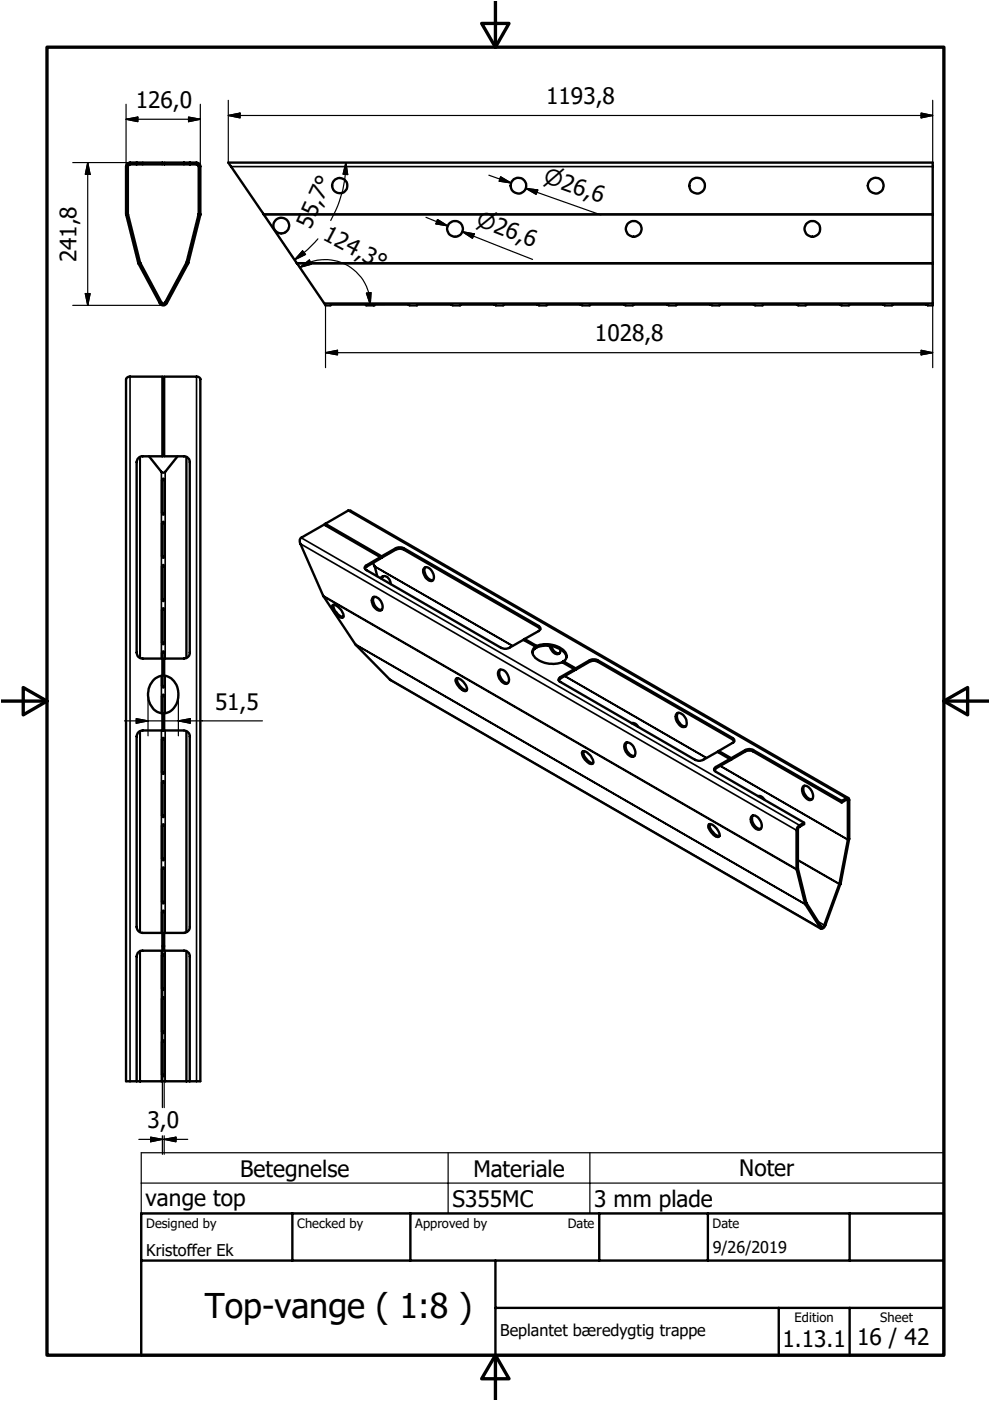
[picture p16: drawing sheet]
<svg xmlns="http://www.w3.org/2000/svg" width="210mm" height="297mm" viewBox="0 0 210 297" stroke-linecap="round" stroke-linejoin="round" font-family="sans-serif">
<defs><g id="words">
<text font-size="7.2" x="43.4" y="279.5">Top-vange ( 1:8 )</text>
<g font-size="4.8">
<text x="28.8" y="23">126,0</text>
<text x="115.8" y="22.1">1193,8</text>
<text x="118.7" y="40" transform="rotate(19 118.7 40)">26,6</text>
<text x="65.8" y="48.7" transform="rotate(-66 65.8 48.7)">55,7°</text>
<text x="68.3" y="50.7" transform="rotate(28 68.3 50.7)">124,3°</text>
<text x="16.2" y="55.6" transform="rotate(-90 16.2 55.6)">241,8</text>
<text x="126.1" y="72.4">1028,8</text>
<text x="45.6" y="150.5">51,5</text>
<text x="31.3" y="239.2">3,0</text>
<text x="50.9" y="249.5">Betegnelse</text>
<text x="100.4" y="249.5">Materiale</text>
<text x="156.7" y="249.4">Noter</text>
<text x="30.9" y="255.8">vange top</text>
<text x="95.9" y="255.8">S355MC</text>
<text x="126" y="255.9">3 mm plade</text>
<text x="165.9" y="285.6">1.13.1</text>
<text x="181.7" y="285.3">16 / 42</text>
</g>
<g font-size="4.6">
<text x="115" y="38.7" transform="rotate(20 115 38.7)">⌀</text>
<text x="100.8" y="47.6" transform="rotate(21 100.8 47.6)">⌀26,6</text>
</g>
<g font-size="3.4">
<text x="31" y="266.2">Kristoffer Ek</text>
<text x="151.1" y="265.7">9/26/2019</text>
<text x="106.1" y="283.3">Beplantet bæredygtig trappe</text>
</g>
<g font-size="2.7">
<text x="31" y="260.4">Designed by</text>
<text x="63" y="260.4">Checked by</text>
<text x="88.1" y="260.4">Approved by</text>
<text x="120.4" y="260.3">Date</text>
<text x="151.1" y="260.3">Date</text>
<text x="168.5" y="280.4">Edition</text>
<text x="186.6" y="280.4">Sheet</text>
</g>
</g></defs>
<g fill="none" stroke="#000" stroke-width=".51">
<path d="M29 34.5v.4h5.4v-.4h-6.8l-.6 .2-.3 .6 .1 10.3 2.5 10.1 4.6 8.6a.82 .82 0 0 0 .7 .4 .82 .82 0 0 0 .8-.4l4.5-8.6 2.6-10.1v-10.5l-.2-.4-.6-.2h-6.9v.4h7l.3 .1v10.4l-2.5 10.2-4.6 8.5-.4 .3-.4-.3-4.5-8.5-2.6-10.2v-10.1l.3-.4h1.6M40.2 34.5v.4M48.4 34.5h149.4v30.2h-1.1l-.3-.1h-7l-.3 .1h-1.5l-.3-.1h-7l-.3 .1h-1.6l-.2-.1h-7.1l-.3 .1h-1.5l-.3-.1h-7.1l-.3 .1h-1.5l-.3-.1h-7l-.3 .1h-1.5l-.4-.1h-6.9l-.4 .1h-1.5l-.3-.1h-7l-.3 .1h-1.6l-.3-.1h-7l-.3 .1h-1.5l-.3-.1h-7.1l-.3 .1h-1.5l-.3-.1h-7l-.3 .1h-1.6l-.2-.1h-7.1l-.2 .1h-1.6l-.3-.1h-7l-.3 .1h-1.6l-.3-.1h-7l-.3 .1h-1.5l-.3-.1h-7l-.4 .1h-1zM79.2 64.7h.1M31.6 96.7l2.6 3.3 .4 .2 .4-.2 2.6-3.3M34.4 119.9l.3-.1 .2 .4v6.9l-.2 .3-.4-.3zM34.4 101.6l.3-.1 .2 .4v6.8l-.2 .4h-.2l-.2-.4zM34.5 110.7l.2-.1 .2 .4v6.9l-.2 .4h-.2l-.2-.4v-6.9zM69 111.1l4.8-2.8h.6l105.5 60.9M69 111.1l11.9 6.9M69 111.1l.1 .4M79.1 119.4l.4 .8 .5 1.9"/>
<path d="M80.7 118.1l-3.2 1.8-.2 .5 .2 .3 28.7 16.6 .7 .3 .9-.2 3.2-1.7 2.6 1.4M80.7 118.1v.3l-3.2 1.8-.1 .3M80.7 118.1l-12-6.9-4.8 2.8a.93 .93 0 0 0-.2 1.3l4.9 11.2 6.9 10.3 7.2 7.3 91.3 52.8M80.7 118.1l.2 .2M80.9 118l3.1-1.8 1-.2 .7 .3 28.8 16.7 .1 .4-.4 .4-3 1.7M80.9 118.3l3.1-1.8 1-.2 .7 .3 28.5 16.4 .4 .4M80.9 118v.3M34.3 139.6v-1.1l.3-.4 .3 .4v1.1M34.6 129l.3 .3v6.9l-.2 .4h-.2l-.2-.4v-6.9zM70.5 128.3a1.52 1.52 0 0 1 1.7 .9l.5 .7a.55 .55 0 0 1 .1 .8 .55 .55 0 0 1-.6 .2 3.1 3.1 0 0 1-1.8-2.4zM70.8 128.2a2.66 2.66 0 0 0 2 2.6M79.1 126.6a1.86 1.86 0 0 1 2 1.6 .81 .81 0 0 1-.3 1.2 .81 .81 0 0 1-1.1-.3 1.8 1.8 0 0 1-.6-2.5z"/>
<path d="M79.3 126.5a1.98 1.98 0 0 0 1.6 2.8M80.7 122.6a1.24 1.24 0 0 1 1.4-.3 1.24 1.24 0 0 1 .7 1.2l.1 .3M81.2 122.2l-.3 .5M90.1 120.3a1.87 1.87 0 0 1 1.9 2.4l-.1 .2a1.05 1.05 0 0 1-1.7-.5 1.49 1.49 0 0 1-.1-2.1zM90.2 120.2a2.03 2.03 0 0 0 1.6 2.8M111.2 135.5v.3M111.2 135.5l2.6 1.5M113.6 137.1a1.42 1.42 0 0 0-.1 2.4 5.8 5.8 0 0 0 5.7 .9l2.6 1.5M113.6 137.1v.3l-.6 .5-.1 .5M113.6 137.1l.2 .2M113.8 137a5.2 5.2 0 0 1 6.2 1.6l.1 .8-.2 .4-.5 .4M113.8 137.3a5.4 5.4 0 0 1 6.1 1.5l.3 .5"/>
<path d="M113.8 137v.3M116.5 136.9a2.06 2.06 0 0 0 1.8 1.8l.3-.2 .2-.8M116.9 137a1.96 1.96 0 0 0 1.7 1.5M34.3 143.3v2.1l.3 .4 .3-.4v-2.1M34.3 151.2v-3.5l.2-.4h.2l.2 .4v3.5M34.4 156.6l.3-.1 .2 .3v6.9l-.3 .4-.3-.4zM34.4 154.8h.4M96.8 143.8a2.37 2.37 0 0 1 2.1 1.7 .59 .59 0 0 1 .2 .6 .59 .59 0 0 1-.6 .4 3.2 3.2 0 0 1-1.9-2.5zM96.9 143.8a2.7 2.7 0 0 0 2 2.6M105.8 142.2a1.33 1.33 0 0 1 1.9 .9 1.23 1.23 0 0 1-.3 1.9 2.15 2.15 0 0 1-1.6-2.8zM106.1 142a2.15 2.15 0 0 0 1.2 2.8h.4M119.4 140.2l2.7 1.5"/>
<path d="M119.4 140.2v.4M121.8 141.9l-3.2 1.8-.2 .4 .2 .4 28.9 16.7 .5 .1 .9-.1 3.2-1.8 2.6 1.5M121.8 141.9v.3l-3 1.7-.3 .3M121.8 141.9l.3 .1M122.1 141.7l3.3-1.9 1.2 .1 29 16.8 .1 .5-.2 .2-3.1 1.8M122.1 142l3.1-1.8 .4-.1 1 .1 28.7 16.6 .4 .4M122.1 141.7v.3M123.5 159.4a1.97 1.97 0 0 1 2 1.3l.1 .2a.57 .57 0 0 1 .3 .7 .57 .57 0 0 1-.6 .4 2.57 2.57 0 0 1-1.8-2.6zM123.7 159.3a2.61 2.61 0 0 0 1.5 2.4l.5 .1M132.6 157.6a1.2 1.2 0 0 1 1.7 .7l.3 .6a.96 .96 0 0 1-.6 1.6 2.19 2.19 0 0 1-1.4-2.9zM132.9 157.4a2.07 2.07 0 0 0 1.6 2.9M133.9 153.3l.7 .1 .7 .7"/>
<path d="M143.6 151.2l.2-.1a2.05 2.05 0 0 1 1.6 2.9 1.15 1.15 0 0 1-1.6-.7 1.62 1.62 0 0 1-.2-2.1zM143.7 151.1a2.05 2.05 0 0 0 1.7 2.9M152.4 159.2v.3M152.4 159.2l2.6 1.6M34.4 174.9l.3-.1 .2 .3v6.9l-.2 .4-.3-.1-.1-.3zM34.4 165.7l.3-.1 .2 .4v6.9l-.3 .3-.3-.3zM150.3 174.8a1 1 0 0 1 1.2 .4 2.04 2.04 0 0 1 1 2.1 1.37 1.37 0 0 1-1.7-.8l-.6-1zM150.5 174.7a2.67 2.67 0 0 0 1.9 2.6h.1M154.7 160.9l-2.9 1.7a.53 .53 0 0 0-.4 .5 .53 .53 0 0 0 .4 .5l18.7 10.8v.3l-1.1 .7-.2 .3v8.5l1.8 7.2 3.3 5.2 .3-.2 .2-.3 3.2-8.7 1.8-9.3v-8.5h-.4l-1 .6M154.7 160.9v.3l-2.9 1.7-.4 .4M154.7 160.9l.3 .2M155 160.8l3-1.7a1.68 1.68 0 0 1 1.7 0l18.7 10.7"/>
<path d="M155 161.1l3-1.7 .6-.3 .8 .1 19 11M155 160.8v.3M159.5 172.9a1.77 1.77 0 0 1 1.9 1.5 .93 .93 0 0 1 .1 1 .93 .93 0 0 1-.8 .5 2.22 2.22 0 0 1-1.3-2.8zM159.7 172.9a2.05 2.05 0 0 0 1.6 2.8M160.7 168.8h.6l.8 .8M170.2 166.8l.3-.2a2.05 2.05 0 0 1 1.6 2.9 1.17 1.17 0 0 1-1.6-.7l-.4-1.1zM170.5 166.6a2.05 2.05 0 0 0 1.7 2.8M178.4 169.8l1.2-.6h.3l.2 .4v8.2l-1.9 9.5-3.2 8.9-.6 .7h-.4l-3.3-5.2-1.8-7.5v-8.2l.2-.6 .2-.3 1.2-.7M178.4 169.8v.4M34.3 197.8v-4.3l.3-.4 .3 .4v4.3M34.4 184l.3-.1 .2 .4v6.8l-.2 .4h-.2l-.2-.4zM34.4 211.5l.3-.1 .2 .4v6.9l-.2 .3-.4-.3z"/>
<path d="M34.4 200.6l.2 .1 .2-.1M34.6 202.2l.3 .4v6.9l-.3 .4-.3-.4v-6.9zM29 229.2v-26.4a1.23 1.23 0 0 1 1.2-1.2h4.2v-3.8h-4.2a1.3 1.3 0 0 1-1.2-1.3v-40.4l.4-.8 .6-.4h4.4v-3.7a3.8 3.8 0 0 1-2.9-4.7 3.4 3.4 0 0 1 2.9-3.2v-3.7h-4.2a1.23 1.23 0 0 1-1.2-1.2v-40.4l.2-.7a1.17 1.17 0 0 1 1-.6h4.2v-16.8h-7l-.5 .2-.2 .3v148.8h15.8v-148.9l-.7-.4h-7v16.8h4.2a1.31 1.31 0 0 1 1.2 1.3v40.4a1.23 1.23 0 0 1-1.2 1.2h-4.2v3.7a4 4 0 0 1 2.9 5.1 3.4 3.4 0 0 1-2.9 2.8v3.7h4.4a1.18 1.18 0 0 1 1 1.2v40.4a1.21 1.21 0 0 1-1.2 1.3h-4.2v3.8h4.2a1.23 1.23 0 0 1 1.2 1.2v26.4M34.4 220.7l.3-.1 .2 .4v6.8l-.2 .4-.3-.1-.1-.3zM29.9 257.3h170.2v30h-170.2zM62 257.3v10M87 257.3v10M127.1 257.3v10M150.1 257.3v10M180.1 257.3v10M29.9 267.3h170.2M105 277.3h95.1"/>
<path d="M105 267.3v20M165.1 277.3v10M180.1 277.3v10"/>
<circle cx="72" cy="39.4" r="1.63"/>
<circle cx="109.9" cy="39.3" r="1.67"/>
<circle cx="147.8" cy="39.3" r="1.67"/>
<circle cx="185.7" cy="39.4" r="1.68"/>
<circle cx="59.6" cy="47.8" r="1.67"/>
<circle cx="96.5" cy="48.5" r="1.66"/>
<circle cx="134.4" cy="48.5" r="1.66"/>
<circle cx="172.3" cy="48.5" r="1.67"/>
</g>
<g fill="none" stroke="#000" stroke-width=".35">
<path d="M30.2 34.5v.4M39 34.5v.4M49 35.3h148.8M55.9 45.4h141.9M56 45.6h141.8M62.9 55.7h134.9M63 55.9h134.8M27.6 79.9v149.3M41.7 79.9v149.3M68.7 64.3h129.1M29.7 96.9v42.6M39.5 96.9v42.6"/>
<path d="M39.6 96.9v42.6M34.2 100v39.6M35 100v39.6M63.7 115.3l105.2 60.7M63.9 114l105.6 61M73.8 108.3l105.6 61M77.7 119.9v.3M83.9 116.3v.3M85.7 116.3v.3M68.5 126.3l100.4 57.9M68.6 126.5l100.3 57.9M75.3 136.6l95.4 55.1"/>
<path d="M75.5 136.8l95.3 55M79.4 120l29.3 16.9M79.5 120.2l29.1 16.8M114.2 132.7v.3M29.7 155v42.7M34.2 143.3v7.9M34.2 154.9v42.9M35 143.3v7.9M35 154.9v42.9M39.5 155v42.7M39.6 155v42.7M82.7 144.1l91.3 52.7"/>
<path d="M118.8 143.6v.3M119.7 143.4l30 17.3M119.8 143.3l30 17.4M125 140v.3M126.8 140v.3M155.3 156.5v.3M158 159.1v.3M159.7 159.1v.3M151.8 162.6v.3M152.7 162.4l27.1 15.7M152.8 162.4l27 15.6M179.4 169.6l.4 .2"/>
<path d="M169.2 182.3l8.8 5.1M169.2 182.4l8.7 5.1M173.5 195.4l1.3 .7M29.7 201.7v27.5M29.7 201.6v27.6M34.2 201.6v27.6M35 201.6v27.6M39.5 201.6v27.6M39.6 201.7v27.5"/>
</g>
<path d="M10 10h190.1v277.3h-190.1zM102.1 5h5.8l-2.9 5zM105 .3v9.7M.3 148.6h9.7M4.9 145.8l5.1 2.8-5.1 3zM200.1 148.6l5.1-2.8v5.8zM200.1 148.6h9.5M105 287.3l2.9 5h-5.8zM105 287.3v9.4" fill="none" stroke="#000" stroke-width=".71"/>
<g fill="none" stroke="#000" stroke-width=".25">
<path d="M15.4 34.5h14.8M18.6 34.5l.5 2.5h-1zM18.6 34.5v30.2M26.7 25.3l2.5-.5v1zM26.7 25.3h15.8M26.7 22.1v13.2M40 24.8l2.5 .5-2.5 .5zM42.5 22.1v13.2M48.4 24.5l2.5-.5v1zM48.4 24.5h149.4M48.4 21.3v13.2M73.3 34.5l.4 2.5-1-.1z"/>
<path d="M73.3 34.5a25.7 25.7 0 0 1-3.2 12.3M103.6 37.1l4.7 1.7M106.1 37.5l2.2 1.3-2.5-.4zM111.5 39.9l2.5 .4-.3 .9zM195.3 24l2.5 .5-2.5 .5zM197.8 21.3v13.2M55.9 45.4l8.3 12.3M63.6 56.7l2-1.6 .4 .9zM63.6 56.7a9.3 9.3 0 0 1 5.9-1.7 9.6 9.6 0 0 1 8.7 7.1l.3 2.5M64.1 53.2l.7 .7-2.3 1.2zM67.4 50.6a24.3 24.3 0 0 1-4.9 4.5M90.3 46.1l4.6 1.8"/>
<path d="M92.8 46.5l2.1 1.4-2.5-.4zM98 49.1l2.6 .5-.4 .9zM100.3 50.1l-2.3-1 14.9 5.9M113.8 40.8l-2.3-.9 15.9 5.7M15.4 64.7h19.2M18.1 62.2h1l-.5 2.5zM69 74.8l2.6-.5v.9zM69 74.8h128.8M69 64.7v13.2M77.3 64.6h4.4M77.7 62.2l1-.2-.2 2.6zM195.3 74.3l2.5 .5-2.5 .4z"/>
<path d="M197.8 64.7v13.2M26.4 152.8h29.2M28.9 152.4l2.5 .4-2.5 .5zM31.4 147.2v8.8M37.8 152.8l2.6-.4v.9zM37.8 147.2v8.8M34.4 201.6v33.2M34.8 201.6v33.2M29.4 241.6h10.4M29.9 244.4h170.2v12.9h-170.2zM29.9 250.8h170.2M31.9 241.1l2.5 .5-2.5 .5z"/>
<path d="M34.4 240.8v3.9M34.8 241.6l2.5-.5v1zM34.8 240.8v3.9M95 244.4v12.9M125.1 244.4v12.9"/>
</g>
<g fill="#000" stroke="#000" stroke-width=".25">
<path d="M18.6 34.5l.5 2.5h-1zM26.7 25.3l2.5-.5v1zM40 24.8l2.5 .5-2.5 .5zM48.4 24.5l2.5-.5v1zM73.3 34.5l.4 2.5-1-.1zM106.1 37.5l2.2 1.3-2.5-.4zM195.3 24l2.5 .5-2.5 .5zM64.1 53.2l.7 .7-2.3 1.2zM63.6 56.7l2-1.6 .4 .9zM92.8 46.5l2.1 1.4-2.5-.4zM98 49.1l2.6 .5-.4 .9zM111.5 39.9l2.5 .4-.3 .9z"/>
<path d="M18.1 62.2h1l-.5 2.5zM69 74.8l2.6-.5v.9zM77.7 62.2l1-.2-.2 2.6zM195.3 74.3l2.5 .5-2.5 .4zM28.9 152.4l2.5 .4-2.5 .5zM37.8 152.8l2.6-.4v.9zM31.9 241.1l2.5 .5-2.5 .5zM34.8 241.6l2.5-.5v1z"/>
</g>
<use href="#words"/>
</svg>
